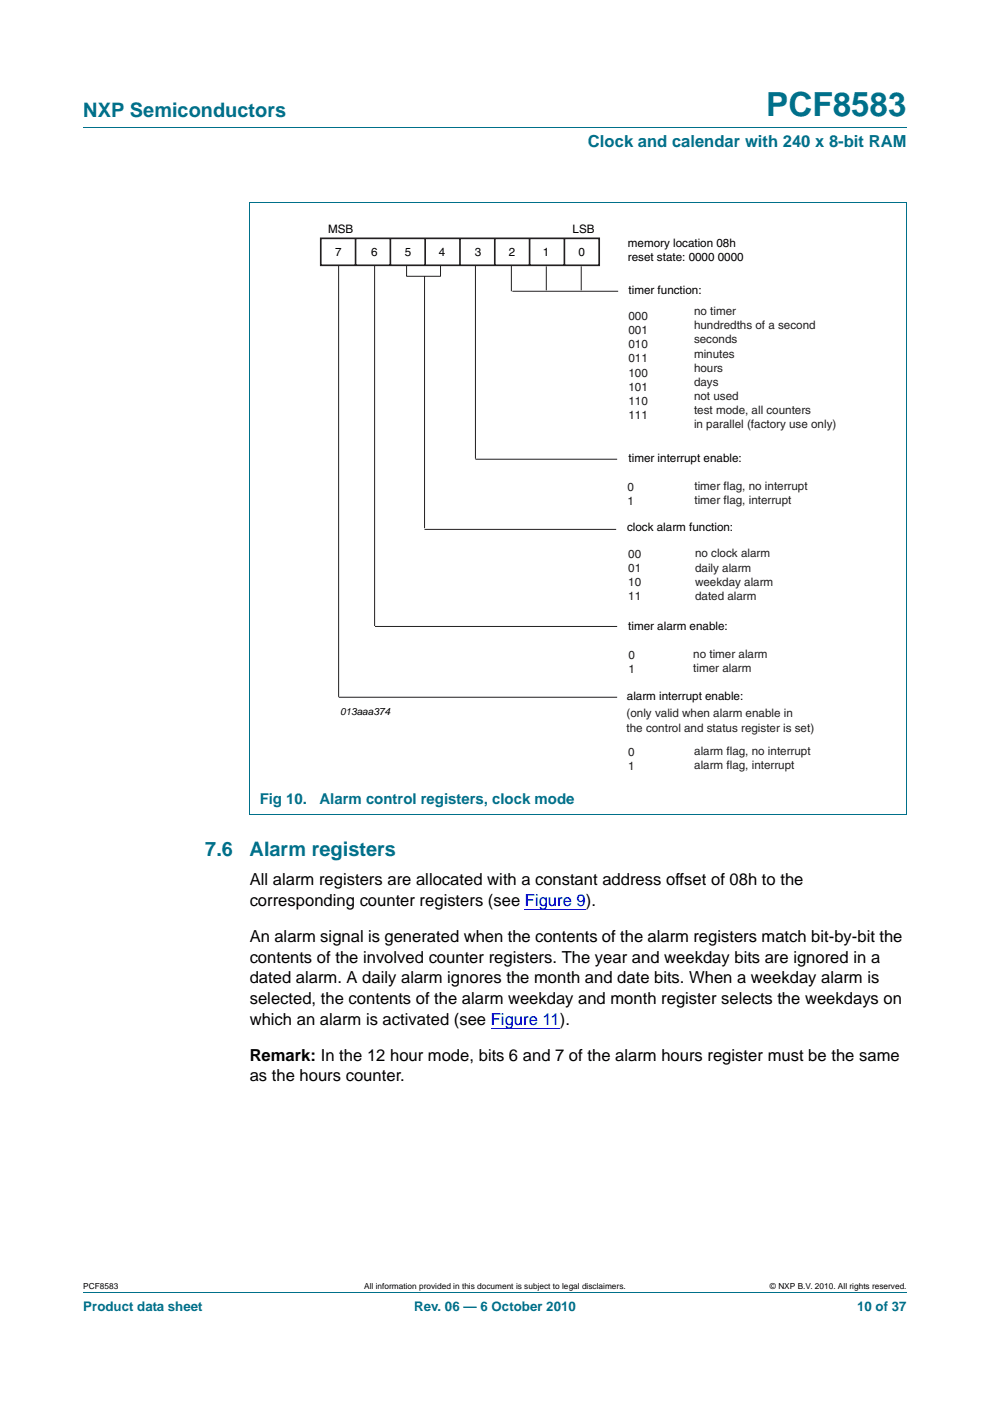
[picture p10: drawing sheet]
<svg xmlns="http://www.w3.org/2000/svg" width="210mm" height="297mm" viewBox="0 0 210 297" stroke-linecap="round" stroke-linejoin="round" font-family="sans-serif">
<defs><g id="words">
<text font-size="7" fill="#00708a" x="162.5" y="24.6">PCF8583</text>
<g font-size="4.2" fill="#00708a">
<text x="17.7" y="24.9">NXP Semiconductors</text>
<text x="43.5" y="181.4">7.6</text>
<text x="53" y="181.4">Alarm registers</text>
</g>
<text font-size="3.5" fill="#00708a" x="124.7" y="31.1">Clock and calendar with 240 x 8-bit RAM</text>
<g font-size="3.5">
<text x="53" y="187.7">All alarm registers are allocated with a constant address offset of 08h to the</text>
<text x="53" y="192.1">corresponding counter registers (see Figure 9).</text>
<text x="53" y="199.7">An alarm signal is generated when the contents of the alarm registers match bit-by-bit the</text>
<text x="53" y="204.1">contents of the involved counter registers. The year and weekday bits are ignored in a</text>
<text x="53" y="208.5">dated alarm. A daily alarm ignores the month and date bits. When a weekday alarm is</text>
<text x="53" y="212.9">selected, the contents of the alarm weekday and month register selects the weekdays on</text>
<text x="53" y="217.3">which an alarm is activated (see Figure 11).</text>
<text x="53" y="224.9">Remark: In the 12 hour mode, bits 6 and 7 of the alarm hours register must be the same</text>
<text x="53" y="229.3">as the hours counter.</text>
</g>
<g font-size="3.2" fill="#00708a">
<text x="55.1" y="170.5">Fig 10.</text>
<text x="67.8" y="170.5">Alarm control registers, clock mode</text>
</g>
<g font-size="2.8" fill="#00708a">
<text x="17.7" y="277.9">Product data sheet</text>
<text x="87.8" y="277.9">Rev. 06 — 6 October 2010</text>
<text x="181.8" y="277.9">10 of 37</text>
</g>
<g font-size="2.5">
<text x="69.6" y="49.4">MSB</text>
<text x="121.5" y="49.4">LSB</text>
<text x="133.2" y="52.4">memory location 08h</text>
<text x="71.1" y="54.3">7</text>
<text x="78.7" y="54.3">6</text>
<text x="85.9" y="54.3">5</text>
<text x="93.1" y="54.3">4</text>
<text x="100.7" y="54.3">3</text>
<text x="107.9" y="54.3">2</text>
<text x="115.1" y="54.3">1</text>
<text x="122.7" y="54.3">0</text>
<text x="133.2" y="55.4">reset state: 0000 0000</text>
<text x="133.3" y="62.3">timer function:</text>
<text x="133.3" y="97.9">timer interrupt enable:</text>
<text x="133" y="112.5">clock alarm function:</text>
<text x="133.2" y="133.5">timer alarm enable:</text>
<text x="133" y="148.3">alarm interrupt enable:</text>
</g>
<g font-size="2.5" fill="#231f20">
<text x="133.3" y="67.8">000</text>
<text x="133.3" y="70.8">001</text>
<text x="147.2" y="66.8">no timer</text>
<text x="147.2" y="69.8">hundredths of a second</text>
<text x="133.3" y="73.8">010</text>
<text x="133.3" y="76.8">011</text>
<text x="147.2" y="72.8">seconds</text>
<text x="147.2" y="75.8">minutes</text>
<text x="133.3" y="79.8">100</text>
<text x="133.3" y="82.8">101</text>
<text x="147.2" y="78.8">hours</text>
<text x="147.2" y="81.8">days</text>
<text x="133.3" y="85.8">110</text>
<text x="133.3" y="88.8">111</text>
<text x="147.2" y="84.8">not used</text>
<text x="147.2" y="87.8">test mode, all counters</text>
<text x="147.2" y="90.8">in parallel (factory use only)</text>
<text x="133.1" y="104">0</text>
<text x="133.1" y="107">1</text>
<text x="147.3" y="103.8">timer flag, no interrupt</text>
<text x="147.3" y="106.8">timer flag, interrupt</text>
<text x="133.2" y="118.3">00</text>
<text x="147.4" y="118.2">no clock alarm</text>
<text x="133.2" y="121.3">01</text>
<text x="133.2" y="124.3">10</text>
<text x="147.4" y="121.2">daily alarm</text>
<text x="147.4" y="124.2">weekday alarm</text>
<text x="133.2" y="127.3">11</text>
<text x="147.4" y="127.2">dated alarm</text>
<text x="133.3" y="139.7">0</text>
<text x="133.3" y="142.7">1</text>
<text x="147" y="139.4">no timer alarm</text>
<text x="147" y="142.4">timer alarm</text>
<text x="132.9" y="152.1">(only valid when alarm enable in</text>
<text x="132.9" y="155.1">the control and status register is set)</text>
<text x="133.3" y="160.3">0</text>
<text x="147.2" y="160.1">alarm flag, no interrupt</text>
<text x="133.3" y="163.3">1</text>
<text x="147.2" y="163.1">alarm flag, interrupt</text>
</g>
<text font-size="2.1" x="72.1" y="151.6">013aaa374</text>
<g font-size="1.8">
<text x="17.7" y="273.3">PCF8583</text>
<text x="77.3" y="273.3">All information provided in this document is subject to legal disclaimers.</text>
<text x="163.3" y="273.3">© NXP B.V. 2010. All rights reserved.</text>
</g>
</g></defs>
<path d="M17.7 27h174.6M52.9 42.9h139.4M53 42.9v129.7M192.3 42.9v129.7M52.9 172.6h139.4M17.7 273.9h174.6" fill="none" stroke="#00708a" stroke-width=".21"/>
<path d="M111.3 192.8h13M104.1 218h14.6" fill="none" stroke="#00f" stroke-width=".21"/>
<g fill="none" stroke="#231f20" stroke-width=".21">
<path d="M71.8 56.3v91.5M79.5 56.2v76.5M86.2 56.2v2.4h7.2v-2.4M90 58.6v53.4M100.8 56.2v41.1M108.5 56.4v5.4M115.9 56.5v5M123.3 56.5v5M108.7 61.8h22.4M100.8 97.4h30.1M90 112.2h40.7M79.5 132.8h51.4"/>
<path d="M71.8 147.8h59.1"/>
</g>
<path d="M68 50.5h59.1v5.7h-59.1zM75.4 50.5v5.7M82.8 50.5v5.7M90.2 50.5v5.7M97.6 50.5v5.7M104.9 50.5v5.7M112.3 50.5v5.7M119.7 50.5v5.7" fill="none" stroke="#231f20" stroke-width=".35"/>
<use href="#words"/>
</svg>
